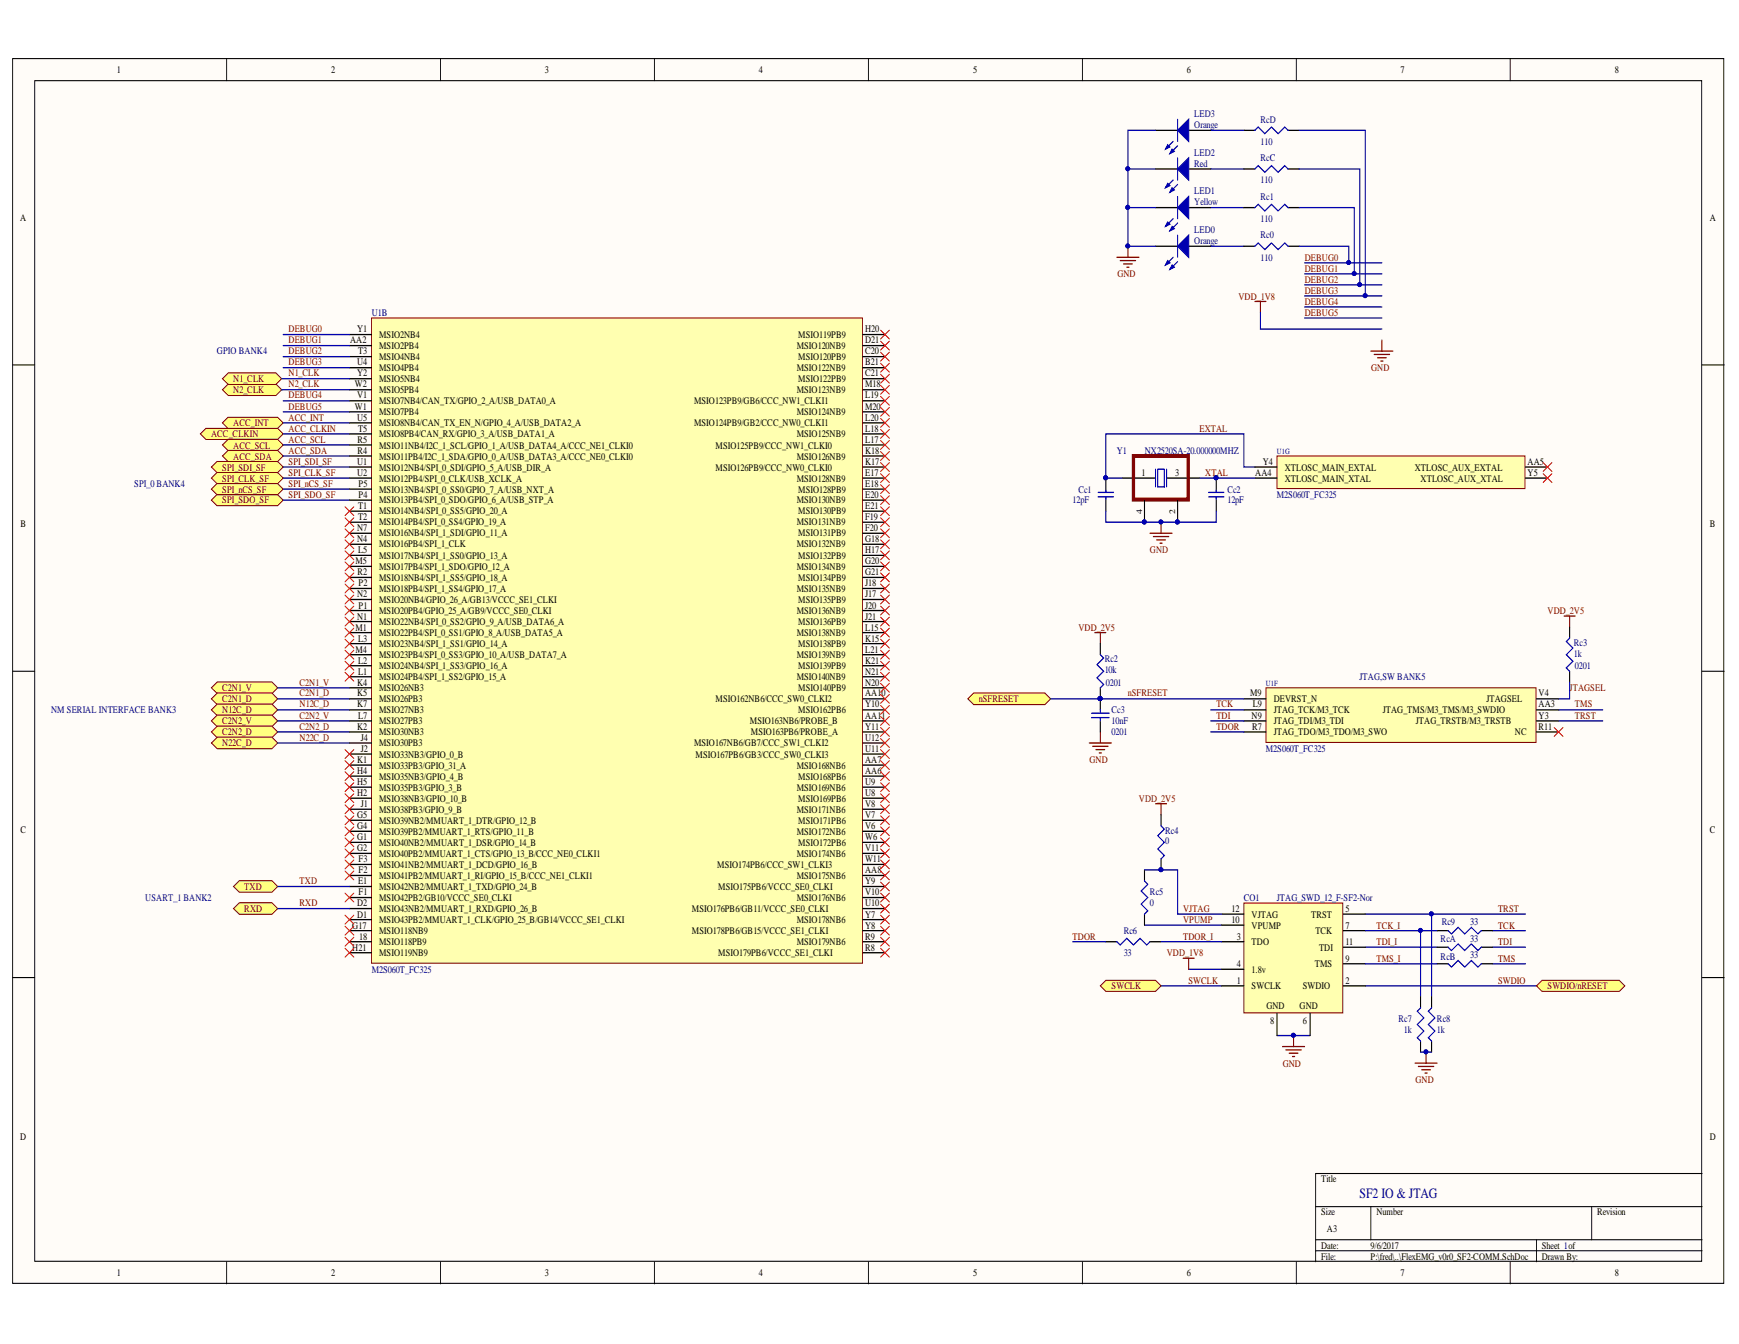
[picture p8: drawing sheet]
<svg xmlns="http://www.w3.org/2000/svg" width="279mm" height="216mm" viewBox="0 0 279 216" stroke-linecap="round" stroke-linejoin="round" font-family="sans-serif">
<defs><g id="words">
<text font-size="2.3" fill="#000080" x="218.4" y="192.5">SF2 IO &amp; JTAG</text>
<g font-size="1.6">
<text x="18.8" y="11.8">1</text>
<text x="53.2" y="11.8">2</text>
<text x="87.6" y="11.8">3</text>
<text x="121.9" y="11.8">4</text>
<text x="156.3" y="11.8">5</text>
<text x="190.7" y="11.8">6</text>
<text x="225" y="11.8">7</text>
<text x="259.5" y="11.8">8</text>
<text x="3.2" y="35.4">A</text>
<text x="274.7" y="35.4">A</text>
<text x="57.4" y="53.4">Y1</text>
<text x="139" y="53.4">H20</text>
<text x="56.3" y="55.1">AA2</text>
<text x="57.4" y="58.7">U4</text>
<text x="57.5" y="56.9">T3</text>
<text x="60.9" y="56.1">MSIO2PB4</text>
<text x="60.9" y="57.8">MSIO4NB4</text>
<text x="60.9" y="59.6">MSIO4PB4</text>
<text x="60.9" y="54.3">MSIO2NB4</text>
<text x="128" y="56.1">MSIO120NB9</text>
<text x="128" y="59.6">MSIO122NB9</text>
<text x="128.3" y="54.3">MSIO119PB9</text>
<text x="128.3" y="57.8">MSIO120PB9</text>
<text x="139" y="55.1">D21</text>
<text x="139" y="56.9">C20</text>
<text x="139" y="58.7">B21</text>
<text x="57" y="62.2">W2</text>
<text x="57" y="65.8">W1</text>
<text x="57.4" y="60.5">Y2</text>
<text x="57.4" y="64">V1</text>
<text x="60.9" y="61.4">MSIO5NB4</text>
<text x="60.9" y="63.2">MSIO5PB4</text>
<text x="60.9" y="64.9">MSIO7NB4/CAN_TX/GPIO_2_A/USB_DATA0_A</text>
<text x="111.5" y="64.9">MSIO123PB9/GB6/CCC_NW1_CLKI1</text>
<text x="128" y="63.2">MSIO123NB9</text>
<text x="128.3" y="61.4">MSIO122PB9</text>
<text x="139" y="60.5">C21</text>
<text x="139" y="62.2">M18</text>
<text x="139" y="64">L19</text>
<text x="139" y="65.8">M20</text>
<text x="57.4" y="67.6">U5</text>
<text x="57.4" y="71.1">R5</text>
<text x="57.5" y="69.3">T5</text>
<text x="60.9" y="66.7">MSIO7PB4</text>
<text x="60.9" y="68.5">MSIO8NB4/CAN_TX_EN_N/GPIO_4_A/USB_DATA2_A</text>
<text x="60.9" y="70.3">MSIO8PB4/CAN_RX/GPIO_3_A/USB_DATA1_A</text>
<text x="111.5" y="68.5">MSIO124PB9/GB2/CCC_NW0_CLKI1</text>
<text x="128" y="66.7">MSIO124NB9</text>
<text x="128" y="70.3">MSIO125NB9</text>
<text x="139" y="67.6">L20</text>
<text x="139" y="69.3">L18</text>
<text x="139" y="71.1">L17</text>
<text x="57.4" y="74.7">U1</text>
<text x="57.4" y="76.4">U2</text>
<text x="57.4" y="72.9">R4</text>
<text x="60.9" y="72">MSIO11NB4/I2C_1_SCL/GPIO_1_A/USB_DATA4_A/CCC_NE1_CLKI0</text>
<text x="60.9" y="73.8">MSIO11PB4/I2C_1_SDA/GPIO_0_A/USB_DATA3_A/CCC_NE0_CLKI0</text>
<text x="60.9" y="75.6">MSIO12NB4/SPI_0_SDI/GPIO_5_A/USB_DIR_A</text>
<text x="60.9" y="77.4">MSIO12PB4/SPI_0_CLK/USB_XCLK_A</text>
<text x="115" y="72">MSIO125PB9/CCC_NW1_CLKI0</text>
<text x="115" y="75.6">MSIO126PB9/CCC_NW0_CLKI0</text>
<text x="128" y="73.8">MSIO126NB9</text>
<text x="128" y="77.4">MSIO128NB9</text>
<text x="139" y="72.9">K18</text>
<text x="139" y="74.7">K17</text>
<text x="139" y="76.4">E17</text>
<text x="183.4" y="76.4">1</text>
<text x="188.8" y="76.4">3</text>
<text x="201.7" y="76.4">AA4</text>
<text x="202.9" y="74.7">Y4</text>
<text x="206.4" y="75.6">XTLOSC_MAIN_EXTAL</text>
<text x="206.4" y="77.4">XTLOSC_MAIN_XTAL</text>
<text x="227.3" y="75.6">XTLOSC_AUX_EXTAL</text>
<text x="228.3" y="77.4">XTLOSC_AUX_XTAL</text>
<text x="245.4" y="74.7">AA5</text>
<text x="245.4" y="76.4">Y5</text>
<text x="57.5" y="81.8">T1</text>
<text x="57.5" y="83.5">T2</text>
<text x="57.6" y="78.2">P5</text>
<text x="57.6" y="80">P4</text>
<text x="60.9" y="79.2">MSIO13NB4/SPI_0_SS0/GPIO_7_A/USB_NXT_A</text>
<text x="60.9" y="80.8">MSIO13PB4/SPI_0_SDO/GPIO_6_A/USB_STP_A</text>
<text x="60.9" y="82.6">MSIO14NB4/SPI_0_SS5/GPIO_20_A</text>
<text x="128" y="80.8">MSIO130NB9</text>
<text x="128.3" y="79.2">MSIO128PB9</text>
<text x="128.3" y="82.6">MSIO130PB9</text>
<text x="139" y="78.2">E18</text>
<text x="139" y="80">E20</text>
<text x="139" y="81.8">E21</text>
<text x="139" y="83.5">F19</text>
<text x="3.3" y="84.6">B</text>
<text x="57.4" y="85.3">N7</text>
<text x="57.4" y="87.1">N4</text>
<text x="57.5" y="88.9">L5</text>
<text x="60.9" y="84.4">MSIO14PB4/SPI_0_SS4/GPIO_19_A</text>
<text x="60.9" y="86.2">MSIO16NB4/SPI_1_SDI/GPIO_11_A</text>
<text x="60.9" y="87.9">MSIO16PB4/SPI_1_CLK</text>
<text x="60.9" y="89.7">MSIO17NB4/SPI_1_SS0/GPIO_13_A</text>
<text x="128" y="84.4">MSIO131NB9</text>
<text x="128" y="87.9">MSIO132NB9</text>
<text x="128.3" y="86.2">MSIO131PB9</text>
<text x="128.3" y="89.7">MSIO132PB9</text>
<text x="139" y="85.3">F20</text>
<text x="139" y="87.1">G18</text>
<text x="139" y="88.9">H17</text>
<text x="274.7" y="84.6">B</text>
<text x="57.1" y="90.7">M5</text>
<text x="57.4" y="96">N2</text>
<text x="57.4" y="92.4">R2</text>
<text x="57.6" y="94.2">P2</text>
<text x="60.9" y="91.5">MSIO17PB4/SPI_1_SDO/GPIO_12_A</text>
<text x="60.9" y="93.3">MSIO18NB4/SPI_1_SS5/GPIO_18_A</text>
<text x="60.9" y="95">MSIO18PB4/SPI_1_SS4/GPIO_17_A</text>
<text x="128" y="91.5">MSIO134NB9</text>
<text x="128" y="95">MSIO135NB9</text>
<text x="128.3" y="93.3">MSIO134PB9</text>
<text x="139" y="90.7">G20</text>
<text x="139" y="92.4">G21</text>
<text x="139" y="94.2">J18</text>
<text x="139" y="96">J17</text>
<text x="57.1" y="101.3">M1</text>
<text x="57.4" y="99.5">N1</text>
<text x="57.6" y="97.8">P1</text>
<text x="60.9" y="96.8">MSIO20NB4/GPIO_26_A/GB13/VCCC_SE1_CLKI</text>
<text x="60.9" y="98.6">MSIO20PB4/GPIO_25_A/GB9/VCCC_SE0_CLKI</text>
<text x="60.9" y="100.4">MSIO22NB4/SPI_0_SS2/GPIO_9_A/USB_DATA6_A</text>
<text x="128" y="98.6">MSIO136NB9</text>
<text x="128.3" y="96.8">MSIO135PB9</text>
<text x="128.3" y="100.4">MSIO136PB9</text>
<text x="139" y="97.8">J20</text>
<text x="139" y="99.5">J21</text>
<text x="139" y="101.3">L15</text>
<text x="57.1" y="104.9">M4</text>
<text x="57.5" y="103.1">L3</text>
<text x="57.5" y="106.6">L2</text>
<text x="60.9" y="102.2">MSIO22PB4/SPI_0_SS1/GPIO_8_A/USB_DATA5_A</text>
<text x="60.9" y="103.9">MSIO23NB4/SPI_1_SS1/GPIO_14_A</text>
<text x="60.9" y="105.7">MSIO23PB4/SPI_0_SS3/GPIO_10_A/USB_DATA7_A</text>
<text x="60.9" y="107.5">MSIO24NB4/SPI_1_SS3/GPIO_16_A</text>
<text x="128" y="102.2">MSIO138NB9</text>
<text x="128" y="105.7">MSIO139NB9</text>
<text x="128.3" y="103.9">MSIO138PB9</text>
<text x="128.3" y="107.5">MSIO139PB9</text>
<text x="139" y="103.1">K15</text>
<text x="139" y="104.9">L21</text>
<text x="139" y="106.6">K21</text>
<text x="57.4" y="110.2">K4</text>
<text x="57.4" y="111.9">K5</text>
<text x="57.4" y="113.7">K7</text>
<text x="57.5" y="108.4">L1</text>
<text x="60.9" y="109.3">MSIO24PB4/SPI_1_SS2/GPIO_15_A</text>
<text x="60.9" y="111">MSIO26NB3</text>
<text x="60.9" y="112.8">MSIO26PB3</text>
<text x="115" y="112.8">MSIO162NB6/CCC_SW0_CLKI2</text>
<text x="128" y="109.3">MSIO140NB9</text>
<text x="128.3" y="111">MSIO140PB9</text>
<text x="139" y="108.4">N21</text>
<text x="139" y="110.2">N20</text>
<text x="139" y="111.9">AA10</text>
<text x="139" y="113.7">Y10</text>
<text x="200.8" y="111.9">M9</text>
<text x="201.3" y="113.7">L9</text>
<text x="204.6" y="112.8">DEVRST_N</text>
<text x="238.8" y="112.8">JTAGSEL</text>
<text x="247.2" y="113.7">AA3</text>
<text x="247.2" y="111.9">V4</text>
<text x="57.4" y="117.2">K2</text>
<text x="57.5" y="115.4">L7</text>
<text x="58" y="119">J4</text>
<text x="60.9" y="114.6">MSIO27NB3</text>
<text x="60.9" y="116.4">MSIO27PB3</text>
<text x="60.9" y="118.1">MSIO30NB3</text>
<text x="60.9" y="119.9">MSIO30PB3</text>
<text x="111.5" y="119.9">MSIO167NB6/GB7/CCC_SW1_CLKI2</text>
<text x="120.5" y="116.4">MSIO163NB6/PROBE_B</text>
<text x="120.6" y="118.1">MSIO163PB6/PROBE_A</text>
<text x="128.3" y="114.6">MSIO162PB6</text>
<text x="139" y="115.4">AA11</text>
<text x="139" y="117.2">Y11</text>
<text x="139" y="119">U12</text>
<text x="201.1" y="115.4">N9</text>
<text x="201.2" y="117.2">R7</text>
<text x="204.6" y="114.6">JTAG_TCK/M3_TCK</text>
<text x="204.6" y="116.4">JTAG_TDI/M3_TDI</text>
<text x="204.6" y="118.1">JTAG_TDO/M3_TDO/M3_SWO</text>
<text x="222.2" y="114.6">JTAG_TMS/M3_TMS/M3_SWDIO</text>
<text x="227.5" y="116.4">JTAG_TRSTB/M3_TRSTB</text>
<text x="243.4" y="118.1">NC</text>
<text x="247.2" y="115.4">Y3</text>
<text x="247.2" y="117.2">R11</text>
<text x="57.4" y="122.5">K1</text>
<text x="57.4" y="124.3">H4</text>
<text x="58" y="120.8">J2</text>
<text x="60.9" y="121.7">MSIO33NB3/GPIO_0_B</text>
<text x="60.9" y="123.5">MSIO33PB3/GPIO_31_A</text>
<text x="60.9" y="125.2">MSIO35NB3/GPIO_4_B</text>
<text x="111.8" y="121.7">MSIO167PB6/GB3/CCC_SW0_CLKI3</text>
<text x="128" y="123.5">MSIO168NB6</text>
<text x="128.3" y="125.2">MSIO168PB6</text>
<text x="139" y="120.8">U11</text>
<text x="139" y="122.5">AA7</text>
<text x="139" y="124.3">AA6</text>
<text x="57.4" y="126.1">H5</text>
<text x="57.4" y="127.9">H2</text>
<text x="57.4" y="131.4">G5</text>
<text x="58" y="129.6">J1</text>
<text x="60.9" y="127">MSIO35PB3/GPIO_3_B</text>
<text x="60.9" y="128.8">MSIO38NB3/GPIO_10_B</text>
<text x="60.9" y="130.6">MSIO38PB3/GPIO_9_B</text>
<text x="128" y="127">MSIO169NB6</text>
<text x="128" y="130.6">MSIO171NB6</text>
<text x="128.3" y="128.8">MSIO169PB6</text>
<text x="139" y="126.1">U9</text>
<text x="139" y="127.9">U8</text>
<text x="139" y="129.6">V8</text>
<text x="139" y="131.4">V7</text>
<text x="3.3" y="133.9">C</text>
<text x="57.4" y="133.2">G4</text>
<text x="57.4" y="135">G1</text>
<text x="57.4" y="136.7">G2</text>
<text x="60.9" y="132.3">MSIO39NB2/MMUART_1_DTR/GPIO_12_B</text>
<text x="60.9" y="134.1">MSIO39PB2/MMUART_1_RTS/GPIO_11_B</text>
<text x="60.9" y="135.9">MSIO40NB2/MMUART_1_DSR/GPIO_14_B</text>
<text x="60.9" y="137.7">MSIO40PB2/MMUART_1_CTS/GPIO_13_B/CCC_NE0_CLKI1</text>
<text x="128" y="134.1">MSIO172NB6</text>
<text x="128" y="137.7">MSIO174NB6</text>
<text x="128.3" y="132.3">MSIO171PB6</text>
<text x="128.3" y="135.9">MSIO172PB6</text>
<text x="139" y="133.2">V6</text>
<text x="139" y="135">W6</text>
<text x="139" y="136.7">V11</text>
<text x="274.7" y="133.9">C</text>
<text x="57.5" y="142.1">E1</text>
<text x="57.6" y="138.5">F3</text>
<text x="57.6" y="140.3">F2</text>
<text x="57.6" y="143.8">F1</text>
<text x="60.9" y="139.4">MSIO41NB2/MMUART_1_DCD/GPIO_16_B</text>
<text x="60.9" y="141.1">MSIO41PB2/MMUART_1_RI/GPIO_15_B/CCC_NE1_CLKI1</text>
<text x="60.9" y="142.9">MSIO42NB2/MMUART_1_TXD/GPIO_24_B</text>
<text x="115.2" y="139.4">MSIO174PB6/CCC_SW1_CLKI3</text>
<text x="115.4" y="142.9">MSIO175PB6/VCCC_SE0_CLKI</text>
<text x="128" y="141.1">MSIO175NB6</text>
<text x="139" y="138.5">W11</text>
<text x="139" y="140.3">AA8</text>
<text x="139" y="142.1">Y9</text>
<text x="139" y="143.8">V10</text>
<text x="56.6" y="149.2">G17</text>
<text x="57.4" y="145.6">D2</text>
<text x="57.4" y="147.4">D1</text>
<text x="60.9" y="144.7">MSIO42PB2/GB10/VCCC_SE0_CLKI</text>
<text x="60.9" y="146.5">MSIO43NB2/MMUART_1_RXD/GPIO_26_B</text>
<text x="60.9" y="148.2">MSIO43PB2/MMUART_1_CLK/GPIO_25_B/GB14/VCCC_SE1_CLKI</text>
<text x="111.2" y="146.5">MSIO176PB6/GB11/VCCC_SE0_CLKI</text>
<text x="128" y="144.7">MSIO176NB6</text>
<text x="128" y="148.2">MSIO178NB6</text>
<text x="139" y="145.6">U10</text>
<text x="139" y="147.4">Y7</text>
<text x="139" y="149.2">Y8</text>
<text x="197.9" y="146.5">12</text>
<text x="197.9" y="148.2">10</text>
<text x="201.1" y="147.4">VJTAG</text>
<text x="201.1" y="149.2">VPUMP</text>
<text x="210.7" y="147.4">TRST</text>
<text x="216.2" y="149.2">7</text>
<text x="216.2" y="146.5">5</text>
<text x="56.6" y="152.7">H21</text>
<text x="57.7" y="150.9">18</text>
<text x="60.9" y="150">MSIO118NB9</text>
<text x="60.9" y="151.8">MSIO118PB9</text>
<text x="60.9" y="153.6">MSIO119NB9</text>
<text x="111.2" y="150">MSIO178PB6/GB15/VCCC_SE1_CLKI</text>
<text x="115.4" y="153.6">MSIO179PB6/VCCC_SE1_CLKI</text>
<text x="128" y="151.8">MSIO179NB6</text>
<text x="139" y="150.9">R9</text>
<text x="139" y="152.7">R8</text>
<text x="198.7" y="150.9">3</text>
<text x="198.7" y="155.3">4</text>
<text x="201.1" y="151.8">TDO</text>
<text x="211.2" y="155.3">TMS</text>
<text x="211.3" y="150">TCK</text>
<text x="211.9" y="152.7">TDI</text>
<text x="216.2" y="154.5">9</text>
<text x="216.2" y="151.8">11</text>
<text x="198.7" y="158">1</text>
<text x="201.1" y="156.3">1.8v</text>
<text x="201.1" y="158.9">SWCLK</text>
<text x="209.3" y="158.9">SWDIO</text>
<text x="216.2" y="158">2</text>
<text x="203.5" y="162.1">GND</text>
<text x="204.1" y="164.6">8</text>
<text x="208.8" y="162.1">GND</text>
<text x="209.3" y="164.6">6</text>
<text x="3.2" y="183.1">D</text>
<text x="274.7" y="183.1">D</text>
<text x="212.3" y="189.9">Title</text>
<text x="212.3" y="195.3">Size</text>
<text x="213.2" y="198">A3</text>
<text x="221.1" y="195.3">Number</text>
<text x="256.6" y="195.3">Revision</text>
<text x="212.3" y="200.6">Date:</text>
<text x="212.3" y="202.4">File:</text>
<text x="220.2" y="200.6">9/6/2017</text>
<text x="220.2" y="202.4">P:\fred\..\FlexEMG_v0r0_SF2-COMM.SchDoc</text>
<text x="247.7" y="200.6">Sheet 1of</text>
<text x="247.7" y="202.4">Drawn By:</text>
<text x="18.8" y="205">1</text>
<text x="53.2" y="205">2</text>
<text x="87.6" y="205">3</text>
<text x="121.9" y="205">4</text>
<text x="156.3" y="205">5</text>
<text x="190.7" y="205">6</text>
<text x="225" y="205">7</text>
<text x="259.5" y="205">8</text>
</g>
<g font-size="1.6" fill="#000080">
<text x="191.9" y="20.5">Orange</text>
<text x="191.9" y="18.9">LED3</text>
<text x="202.5" y="23.3">110</text>
<text x="202.5" y="19.7">RcD</text>
<text x="191.9" y="26.8">Red</text>
<text x="191.9" y="25">LED2</text>
<text x="202.5" y="29.4">110</text>
<text x="202.5" y="25.9">RcC</text>
<text x="191.9" y="33">Yellow</text>
<text x="191.9" y="31.2">LED1</text>
<text x="202.5" y="35.7">110</text>
<text x="202.5" y="32.1">Rc1</text>
<text x="191.9" y="39.2">Orange</text>
<text x="191.9" y="37.5">LED0</text>
<text x="202.5" y="41.9">110</text>
<text x="202.5" y="38.3">Rc0</text>
<text x="59.7" y="50.7">U1B</text>
<text x="34.9" y="56.9">GPIO BANK4</text>
<text x="179.4" y="72.9">Y1</text>
<text x="183.9" y="72.9">NX2520SA-20.000000MHZ</text>
<text x="21.6" y="78.2">SPI_0 BANK4</text>
<text x="172.3" y="80.8">12pF</text>
<text x="173.3" y="79.2">Cc1</text>
<text x="197.2" y="80.8">12pF</text>
<text x="197.2" y="79.2">Cc2</text>
<text x="205.2" y="80">M2S060T_FC325</text>
<text x="177.5" y="106.4">Rc2</text>
<text x="252.9" y="105.5">1k</text>
<text x="252.9" y="103.8">Rc3</text>
<text x="253" y="107.5">0201</text>
<text x="177.5" y="108.2">10k</text>
<text x="177.7" y="110.2">0201</text>
<text x="218.4" y="109.3">JTAG,SW BANK5</text>
<text x="8.2" y="114.6">NM SERIAL INTERFACE BANK3</text>
<text x="178.6" y="116.4">10nF</text>
<text x="178.6" y="114.6">Cc3</text>
<text x="178.6" y="118.1">0201</text>
<text x="203.4" y="120.8">M2S060T_FC325</text>
<text x="187.2" y="135.6">0</text>
<text x="187.2" y="133.9">Rc4</text>
<text x="184.8" y="143.8">Rc5</text>
<text x="23.3" y="144.7">USART_1 BANK2</text>
<text x="184.8" y="145.6">0</text>
<text x="199.8" y="144.7">CO1</text>
<text x="205.2" y="144.7">JTAG_SWD_12_F-SF2-Nor</text>
<text x="231.6" y="148.7">Rc9</text>
<text x="236.2" y="148.7">33</text>
<text x="180.5" y="153.6">33</text>
<text x="180.5" y="150">Rc6</text>
<text x="231.5" y="154.2">RcB</text>
<text x="231.5" y="151.3">RcA</text>
<text x="236.2" y="153.9">33</text>
<text x="236.2" y="151.3">33</text>
<text x="59.7" y="156.3">M2S060T_FC325</text>
<text x="224.7" y="164.2">Rc7</text>
<text x="225.5" y="166">1k</text>
<text x="230.9" y="166">1k</text>
<text x="230.9" y="164.2">Rc8</text>
</g>
<g font-size="1.6" fill="#800000">
<text x="209.6" y="41.9">DEBUG0</text>
<text x="179.5" y="44.6">GND</text>
<text x="209.6" y="43.6">DEBUG1</text>
<text x="209.6" y="45.4">DEBUG2</text>
<text x="209.6" y="47.2">DEBUG3</text>
<text x="46.4" y="53.4">DEBUG0</text>
<text x="199" y="48.1">VDD_1V8</text>
<text x="209.6" y="49">DEBUG4</text>
<text x="209.6" y="50.7">DEBUG5</text>
<text x="46.4" y="55.1">DEBUG1</text>
<text x="46.4" y="56.9">DEBUG2</text>
<text x="46.4" y="58.7">DEBUG3</text>
<text x="220.3" y="59.6">GND</text>
<text x="37.5" y="63.2">N2_CLK</text>
<text x="37.5" y="61.4">N1_CLK</text>
<text x="46.4" y="60.5">N1_CLK</text>
<text x="46.4" y="62.2">N2_CLK</text>
<text x="46.4" y="64">DEBUG4</text>
<text x="46.4" y="65.8">DEBUG5</text>
<text x="33.9" y="70.3">ACC_CLKIN</text>
<text x="37.5" y="68.5">ACC_INT</text>
<text x="46.4" y="67.6">ACC_INT</text>
<text x="46.4" y="69.3">ACC_CLKIN</text>
<text x="46.4" y="71.1">ACC_SCL</text>
<text x="192.7" y="69.3">EXTAL</text>
<text x="35.7" y="75.6">SPI_SDI_SF</text>
<text x="35.7" y="77.4">SPI_CLK_SF</text>
<text x="37.5" y="72">ACC_SCL</text>
<text x="37.5" y="73.8">ACC_SDA</text>
<text x="46.4" y="74.7">SPI_SDI_SF</text>
<text x="46.4" y="76.4">SPI_CLK_SF</text>
<text x="46.4" y="72.9">ACC_SDA</text>
<text x="193.6" y="76.4">XTAL</text>
<text x="35.7" y="80.8">SPI_SDO_SF</text>
<text x="35.7" y="79.2">SPI_nCS_SF</text>
<text x="46.4" y="80">SPI_SDO_SF</text>
<text x="46.4" y="78.2">SPI_nCS_SF</text>
<text x="184.8" y="88.9">GND</text>
<text x="173.3" y="101.3">VDD_2V5</text>
<text x="248.6" y="98.6">VDD_2V5</text>
<text x="35.7" y="111">C2N1_V</text>
<text x="35.7" y="112.8">C2N1_D</text>
<text x="48.1" y="113.7">N12C_D</text>
<text x="48.1" y="111.9">C2N1_D</text>
<text x="48.1" y="110.2">C2N1_V</text>
<text x="157.3" y="112.8">nSFRESET</text>
<text x="181.2" y="111.9">nSFRESET</text>
<text x="195.4" y="113.7">TCK</text>
<text x="252.2" y="111">JTAGSEL</text>
<text x="253" y="113.7">TMS</text>
<text x="35.7" y="114.6">N12C_D</text>
<text x="35.7" y="116.4">C2N2_V</text>
<text x="35.7" y="118.1">C2N2_D</text>
<text x="35.7" y="119.9">N22C_D</text>
<text x="48.1" y="119">N22C_D</text>
<text x="48.1" y="117.2">C2N2_D</text>
<text x="48.1" y="115.4">C2N2_V</text>
<text x="195.4" y="115.4">TDI</text>
<text x="195.4" y="117.2">TDOR</text>
<text x="253" y="115.4">TRST</text>
<text x="175" y="122.5">GND</text>
<text x="183" y="128.8">VDD_2V5</text>
<text x="39.3" y="142.9">TXD</text>
<text x="48.1" y="142.1">TXD</text>
<text x="39.3" y="146.5">RXD</text>
<text x="48.1" y="145.6">RXD</text>
<text x="190.1" y="146.5">VJTAG</text>
<text x="190.1" y="148.2">VPUMP</text>
<text x="221.1" y="149.2">TCK_I</text>
<text x="240.7" y="146.5">TRST</text>
<text x="240.7" y="149.2">TCK</text>
<text x="172.3" y="150.9">TDOR</text>
<text x="187.5" y="153.6">VDD_1V8</text>
<text x="190.1" y="150.9">TDOR_I</text>
<text x="221.1" y="151.8">TDI_I</text>
<text x="221.1" y="154.5">TMS_I</text>
<text x="240.7" y="154.5">TMS</text>
<text x="240.7" y="151.8">TDI</text>
<text x="178.6" y="158.9">SWCLK</text>
<text x="190.9" y="158">SWCLK</text>
<text x="240.7" y="158">SWDIO</text>
<text x="248.6" y="158.9">SWDIO/nRESET</text>
<text x="206.1" y="171.3">GND</text>
<text x="227.4" y="173.9">GND</text>
</g>
<g font-size="1.3" fill="#000080">
<text x="205.2" y="73">U1G</text>
<text x="203.4" y="110.2">U1F</text>
</g>
<g font-size="1.3">
<text x="183.5" y="82.5" transform="rotate(-90 183.5 82.5)">4</text>
<text x="188.8" y="82.5" transform="rotate(-90 188.8 82.5)">2</text>
</g>
</g></defs>
<g fill="#fffcf8" stroke="#000" stroke-width=".16">
<path d="M2 9.4h275v196.8h-275z"/>
<path d="M5.6 13h267.8v189.6h-267.8z"/>
</g>
<g fill="none" stroke="#000" stroke-width=".16">
<path d="M36.4 9.4v3.6M70.8 9.4v3.6M105.1 9.4v3.6M139.5 9.4v3.6M173.9 9.4v3.6M208.3 9.4v3.6M242.6 9.4v3.6M2 58.6h3.6M273.5 58.6h3.5M2 107.8h3.6M273.5 107.8h3.5M2 157h3.6"/>
<path d="M273.5 157h3.5M211.4 193.8h62.1M211.4 199.2h62.1M220.3 193.8v5.4M246.9 199.2v3.5M255.7 193.8v5.4M273.5 188.5h-62.1v14.2M36.4 202.7v3.5M70.8 202.7v3.5M105.1 202.7v3.5M139.5 202.7v3.5M173.9 202.7v3.5"/>
<path d="M208.3 202.7v3.5M211.4 200.9h62.1M242.6 202.7v3.5"/>
</g>
<path d="M175 119.4h3.6M175.5 119.9h2.5M176.8 117.6v1.8M176.1 120.4h1.4M176.6 121h.4" fill="none" stroke="#800000" stroke-width=".19"/>
<path d="M155.5 112.3l.9-1h11.5l.9 1-.9 .9h-11.5z" fill-rule="evenodd" fill="#ffff80" stroke="#800000" stroke-width=".16"/>
<path d="M177.7 76.8v2.3M177.7 79.8v2.3M180.3 76.8h5.4M187.4 76.8h5.4M183.9 80.3v3.6M189.2 80.3v3.6M176.8 103.4v1.8M176.8 110.5v3.5M176.8 115.8v1.8" fill="none" stroke="#000" stroke-width=".19"/>
<path d="M176.4 79.1h2.5M176.4 79.8h2.5M177.7 78.7v.4M177.7 79.8v.4M185.7 75.4v2.8M186 75.4h1.1v2.8h-1.1zM187.4 75.4v2.8M175.4 114.6h2.8M175.4 115.3h2.8M176.8 105.2l.5 .5-1 1.1 1 1-1 1.1 1 1.1-.5 .5M176.8 114v.6M176.8 115.3v.5" fill="none" stroke="#00f" stroke-width=".19"/>
<path d="M182.1 73.3h8.8v7h-8.8z" fill="none" stroke="#800000" stroke-width=".58"/>
<g fill="#000080" stroke="#000080" stroke-width=".16">
<circle cx="183.8" cy="83.8" r=".31"/>
<circle cx="189.2" cy="83.8" r=".31"/>
<circle cx="186.5" cy="83.8" r=".31"/>
<circle cx="176.8" cy="112.2" r=".31"/>
<circle cx="177.6" cy="76.8" r=".31"/>
</g>
<path d="M184.8 85.7h3.5M185.3 86.2h2.5M185.8 86.7h1.5M186.4 87.3h.3M186.5 83.9v1.8M175.9 101.6h1.8M176.8 101.6v1.8" fill="none" stroke="#800000" stroke-width=".19"/>
<path d="M201.6 75h-1.8v-5.3h-22.1v7.1h2.6" fill="none" stroke="#000080" stroke-width=".19"/>
<path d="M205.2 73.3h39.8v5.2h-39.8z" fill="#ffffb0" stroke="#800000" stroke-width=".16"/>
<path d="M201.6 75h3.6M201.6 76.8h3.6M245.1 75h3.5M245.1 76.8h3.5" fill="none" stroke="#000" stroke-width=".19"/>
<path d="M203.4 110.5h43.4v8.8h-43.4z" fill="#ffffb0" stroke="#800000" stroke-width=".16"/>
<path d="M199.8 114h3.6M199.8 115.8h3.6M199.8 117.6h3.6M199.8 112.3h3.6M246.9 114h3.5M246.9 115.8h3.5M246.9 117.6h3.5M246.9 112.3h3.5" fill="none" stroke="#000" stroke-width=".19"/>
<path d="M59.7 51.1h78.9v103.6h-78.9z" fill="#ffffb0" stroke="#800000" stroke-width=".16"/>
<g fill="none" stroke="#000" stroke-width=".19">
<path d="M56.1 55.5h3.6M56.1 57.3h3.6M56.1 59.1h3.6M56.1 53.7h3.6M138.6 55.5h3.6M138.6 57.3h3.6M138.6 59.1h3.6M138.6 53.7h3.6M56.1 60.8h3.6M56.1 62.6h3.6M56.1 64.4h3.6M56.1 66.2h3.6"/>
<path d="M56.1 67.9h3.6M56.1 69.7h3.6M56.1 71.5h3.6M56.1 73.3h3.6M56.1 75h3.6M56.1 76.8h3.6M56.1 78.6h3.6M138.6 60.8h3.6M138.6 62.6h3.6M138.6 64.4h3.6M138.6 66.2h3.6M138.6 67.9h3.6"/>
<path d="M138.6 69.7h3.6M138.6 71.5h3.6M138.6 73.3h3.6M138.6 75h3.6M138.6 76.8h3.6M138.6 78.6h3.6M56.1 80.3h3.6M56.1 82.1h3.6M56.1 83.9h3.6M56.1 85.7h3.6M56.1 87.4h3.6M56.1 89.2h3.6"/>
<path d="M56.1 91h3.6M56.1 92.8h3.6M56.1 94.5h3.6M56.1 96.3h3.6M56.1 98.1h3.6M56.1 99.8h3.6M138.6 80.3h3.6M138.6 82.1h3.6M138.6 83.9h3.6M138.6 85.7h3.6M138.6 87.4h3.6M138.6 89.2h3.6"/>
<path d="M138.6 91h3.6M138.6 92.8h3.6M138.6 94.5h3.6M138.6 96.3h3.6M138.6 98.1h3.6M138.6 99.8h3.6M56.1 101.6h3.6M56.1 103.4h3.6M56.1 105.2h3.6M56.1 106.9h3.6M56.1 108.7h3.6M56.1 110.5h3.6"/>
<path d="M56.1 112.3h3.6M56.1 114h3.6M56.1 115.8h3.6M56.1 117.6h3.6M56.1 119.4h3.6M138.6 101.6h3.6M138.6 103.4h3.6M138.6 105.2h3.6M138.6 106.9h3.6M138.6 108.7h3.6M138.6 110.5h3.6M138.6 112.3h3.6"/>
<path d="M138.6 114h3.6M138.6 115.8h3.6M138.6 117.6h3.6M138.6 119.4h3.6M56.1 121.1h3.6M56.1 122.9h3.6M56.1 124.7h3.6M56.1 126.4h3.6M56.1 128.2h3.6M56.1 130h3.6M56.1 131.8h3.6M56.1 133.5h3.6"/>
<path d="M56.1 135.3h3.6M56.1 137.1h3.6M56.1 138.9h3.6M138.6 121.1h3.6M138.6 122.9h3.6M138.6 124.7h3.6M138.6 126.4h3.6M138.6 128.2h3.6M138.6 130h3.6M138.6 131.8h3.6M138.6 133.5h3.6M138.6 135.3h3.6"/>
<path d="M138.6 137.1h3.6M138.6 138.9h3.6M56.1 140.6h3.6M56.1 142.4h3.6M56.1 144.2h3.6M56.1 146h3.6M56.1 147.7h3.6M56.1 149.5h3.6M56.1 151.3h3.6M56.1 153h3.6M138.6 140.6h3.6M138.6 142.4h3.6"/>
<path d="M138.6 144.2h3.6M138.6 146h3.6M138.6 147.7h3.6M138.6 149.5h3.6M138.6 151.3h3.6M138.6 153h3.6"/>
</g>
<path d="M176.8 112.3h23" fill="none" stroke="#000080" stroke-width=".19"/>
<circle cx="176.8" cy="112.2" r=".31" fill="#000080" stroke="#000080" stroke-width=".16"/>
<g fill="#ffff80" stroke="#800000" stroke-width=".16">
<path d="M34 80.3l.9-.8h9.7l.9 .8-.9 .9h-9.7z" fill-rule="evenodd"/>
<path d="M34 75l.9-.9h9.7l.9 .9-.9 .9h-9.7z" fill-rule="evenodd"/>
<path d="M34 76.8l.9-.9h9.7l.9 .9-.9 .9h-9.7z" fill-rule="evenodd"/>
<path d="M34 78.6l.9-.9h9.7l.9 .9-.9 .9h-9.7z" fill-rule="evenodd"/>
</g>
<path d="M45.5 75h10.6M45.5 76.8h10.6M45.5 78.6h10.6M45.5 80.3h10.6" fill="none" stroke="#000080" stroke-width=".19"/>
<g fill="#ffff80" stroke="#800000" stroke-width=".16">
<path d="M37.5 142.4l1-.9h5.2l.9 .9-.9 .9h-5.2z" fill-rule="evenodd"/>
<path d="M37.5 146l1-1h5.2l.9 1-.9 .9h-5.2z" fill-rule="evenodd"/>
</g>
<path d="M251.3 99h1.8M252.2 99v1.7" fill="none" stroke="#800000" stroke-width=".19"/>
<path d="M252.2 100.7v1.8M252.2 107.8v1.8" fill="none" stroke="#000" stroke-width=".19"/>
<path d="M252.2 102.5l-.5 .5 1 1.1-1 1.1 1 1-1 1.1 .5 .5" fill="none" stroke="#00f" stroke-width=".19"/>
<path d="M45.5 57.3h10.6M45.5 53.7h10.6M45.5 55.5h10.6M45.5 59.1h10.6M44.6 142.4h11.5M44.6 146h11.5" fill="none" stroke="#000080" stroke-width=".19"/>
<g fill="#ffff80" stroke="#800000" stroke-width=".16">
<path d="M34 110.5l.9-1h8.8l.9 1-.9 .9h-8.8z" fill-rule="evenodd"/>
<path d="M34 112.3l.9-1h8.8l.9 1-.9 .9h-8.8z" fill-rule="evenodd"/>
<path d="M34 114l.9-.9h8.8l.9 .9-.9 1h-8.8z" fill-rule="evenodd"/>
<path d="M34 115.8l.9-.9h8.8l.9 .9-.9 .9h-8.8z" fill-rule="evenodd"/>
<path d="M34 117.6l.9-1h8.8l.9 1-.9 .9h-8.8z" fill-rule="evenodd"/>
<path d="M34 119.4l.9-1h8.8l.9 1-.9 .9h-8.8z" fill-rule="evenodd"/>
</g>
<g fill="none" stroke="#800000" stroke-width=".19">
<path d="M185.7 129.1h1.7M186.5 129.1v1.8M190.1 153.9h1.8M191 153.9v1.8M206.1 168.1h3.5M206.6 168.7h2.5M207.1 169.2h1.4M207.7 169.7h.3M207.8 166.3v1.8M227.3 170.8h3.6M227.9 171.3h2.5M228.4 171.8h1.4"/>
<path d="M228.9 172.4h.4M229.1 169v1.8"/>
</g>
<g fill="#000080" stroke="#000080" stroke-width=".16">
<circle cx="207.8" cy="166.3" r=".31"/>
<circle cx="230" cy="146.8" r=".31"/>
<circle cx="229.1" cy="169" r=".31"/>
<circle cx="228.2" cy="149.5" r=".31"/>
<circle cx="186.5" cy="139.7" r=".31"/>
</g>
<path d="M183.9 148.6h12.4M186.5 158.4h9.8M191 155.7h5.3M219.4 146.8h25.7M219.4 152.2h11.5M219.4 158.4h27.5M228.2 149.5v10.6M230 146.8v13.3M239.8 152.2h5.3M239.8 149.5h5.3M239.8 154.8h5.3M205.2 166.3h5.3" fill="none" stroke="#000080" stroke-width=".19"/>
<path d="M186.5 130.9v1.8M186.5 138v1.7M177.7 151.3h1.7M184.8 151.3h1.7M228.2 160.1v1.8M228.2 167.2v1.8" fill="none" stroke="#000" stroke-width=".19"/>
<path d="M186.5 132.7l.6 .5-1.1 1.1 1.1 1-1.1 1.1 1.1 1-.6 .6M179.4 151.3l.6 .5 1-1.1 1.1 1.1 1.1-1.1 1 1.1 .6-.5M228.2 161.9l-.5 .5 1.1 1.1-1.1 1.1 1.1 1-1.1 1.1 .5 .5" fill="none" stroke="#00f" stroke-width=".19"/>
<path d="M199.8 145.1h15.9v17.6h-15.9z" fill="#ffffb0" stroke="#800000" stroke-width=".16"/>
<path d="M196.3 146.8h3.5M196.3 148.6h3.5M196.3 151.3h3.5M196.3 155.7h3.5M196.3 158.4h3.5M215.8 149.5h3.6M215.8 154.8h3.6M215.8 152.2h3.6M215.8 146.8h3.6M215.8 158.4h3.6M205.2 162.8v3.5M210.5 162.8v3.5" fill="none" stroke="#000" stroke-width=".19"/>
<g fill="#ffff80" stroke="#800000" stroke-width=".16">
<path d="M246.9 158.4l.9-.9h12.4l.9 .9-.9 .9h-12.4z" fill-rule="evenodd"/>
<path d="M176.8 158.4l.9-.9h8l.8 .9-.8 .9h-8z" fill-rule="evenodd"/>
</g>
<path d="M194.5 39.6h5.3M194.5 33.4h5.3M194.5 114h5.3M194.5 115.8h5.3M194.5 117.6h5.3M250.4 114h7.1M250.4 115.8h7.1" fill="none" stroke="#000080" stroke-width=".19"/>
<path d="M181.2 39.6v1.7M179.4 41.3h3.6M180 41.9h2.5M180.5 42.4h1.4M181 42.9h.4M220.3 56.4h3.5M220.8 56.9h2.5M221.3 57.5h1.4M221.8 58h.4M222 54.6v1.8" fill="none" stroke="#800000" stroke-width=".19"/>
<circle cx="181.2" cy="39.5" r=".31" fill="#000080" stroke="#000080" stroke-width=".16"/>
<path d="M185.7 39.6h3.5M191 39.6h3.5M199.8 33.4h1.8M206.9 33.4h1.8" fill="none" stroke="#000" stroke-width=".19"/>
<path d="M201.6 33.4l.6-.6 1 1.1 1.1-1.1 1 1.1 1.1-1.1 .5 .6" fill="none" stroke="#00f" stroke-width=".19"/>
<path d="M189.2 39.6l1.8-1.8v3.5z" fill="#00f"/>
<path d="M189.2 39.6l1.8-1.8v3.5zM188.5 41.3l-1.2 1.3M189.2 42l-1.2 1.3" fill="none" stroke="#00f" stroke-width=".19"/>
<path d="M187.6 41.9l.4 .3-.7 .4z" fill="#00f"/>
<path d="M187.6 41.9l.4 .3-.7 .4z" fill="none" stroke="#00f" stroke-width=".19"/>
<path d="M188.3 42.6l.4 .3-.7 .4z" fill="#00f"/>
<path d="M189.2 37.8v3.5M188.3 42.6l.4 .3-.7 .4z" fill="none" stroke="#00f" stroke-width=".19"/>
<path d="M185.7 33.4h3.5M191 33.4h3.5" fill="none" stroke="#000" stroke-width=".19"/>
<path d="M189.2 33.4l1.8-1.8v3.5z" fill="#00f"/>
<path d="M188.5 35.1l-1.2 1.3M189.2 33.4l1.8-1.8v3.5zM189.2 35.8l-1.2 1.3" fill="none" stroke="#00f" stroke-width=".19"/>
<path d="M187.6 35.7l.4 .3-.7 .4z" fill="#00f"/>
<path d="M187.6 35.7l.4 .3-.7 .4z" fill="none" stroke="#00f" stroke-width=".19"/>
<path d="M188.3 36.4l.4 .3-.7 .4z" fill="#00f"/>
<path d="M188.3 36.4l.4 .3-.7 .4zM189.2 31.6v3.5" fill="none" stroke="#00f" stroke-width=".19"/>
<g fill="none" stroke="#f00" stroke-width=".16">
<path d="M141.5 53l1.4 1.5M141.5 56.6l1.4 1.4M141.5 54.8l1.4 1.4M141.5 58.4l1.4 1.4M142.9 53l-1.4 1.5M142.9 56.6l-1.4 1.4M142.9 54.8l-1.4 1.4M142.9 58.4l-1.4 1.4M141.5 60.1l1.4 1.4M141.5 63.7l1.4 1.4M141.5 61.9l1.4 1.4M141.5 67.2l1.4 1.4"/>
<path d="M141.5 65.4l1.4 1.5M141.5 70.8l1.4 1.4M141.5 69l1.4 1.4M141.5 72.5l1.4 1.5M141.5 76.1l1.4 1.4M141.5 74.3l1.4 1.4M141.5 79.6l1.4 1.5M141.5 77.9l1.4 1.4M142.9 60.1l-1.4 1.4M142.9 63.7l-1.4 1.4M142.9 61.9l-1.4 1.4M142.9 67.2l-1.4 1.4"/>
<path d="M142.9 65.4l-1.4 1.5M142.9 70.8l-1.4 1.4M142.9 69l-1.4 1.4M142.9 72.5l-1.4 1.5M142.9 76.1l-1.4 1.4M142.9 74.3l-1.4 1.4M142.9 79.6l-1.4 1.5M142.9 77.9l-1.4 1.4M247.9 74.3l1.4 1.4M247.9 76.1l1.4 1.4M249.3 74.3l-1.4 1.4M249.3 76.1l-1.4 1.4"/>
<path d="M55.4 99.1l1.5 1.5M55.4 81.4l1.5 1.4M55.4 97.4l1.5 1.4M56.9 99.1l-1.5 1.5M56.9 81.4l-1.5 1.4M56.9 97.4l-1.5 1.4M141.5 83.2l1.4 1.4M141.5 81.4l1.4 1.4M141.5 86.7l1.4 1.4M141.5 85l1.4 1.4M141.5 90.3l1.4 1.4M141.5 88.5l1.4 1.4"/>
<path d="M141.5 92l1.4 1.5M141.5 95.6l1.4 1.4M141.5 93.8l1.4 1.4M141.5 99.1l1.4 1.5M141.5 97.4l1.4 1.4M142.9 83.2l-1.4 1.4M142.9 81.4l-1.4 1.4M142.9 86.7l-1.4 1.4M142.9 85l-1.4 1.4M142.9 90.3l-1.4 1.4M142.9 88.5l-1.4 1.4M142.9 92l-1.4 1.5"/>
<path d="M142.9 95.6l-1.4 1.4M142.9 93.8l-1.4 1.4M142.9 99.1l-1.4 1.5M142.9 97.4l-1.4 1.4M55.4 102.7l1.5 1.4M55.4 100.9l1.5 1.4M55.4 106.2l1.5 1.5M55.4 104.5l1.5 1.4M55.4 108l1.5 1.4M56.9 102.7l-1.5 1.4M56.9 100.9l-1.5 1.4M56.9 106.2l-1.5 1.5"/>
<path d="M56.9 104.5l-1.5 1.4M56.9 108l-1.5 1.4M141.5 102.7l1.4 1.4M141.5 100.9l1.4 1.4M141.5 106.2l1.4 1.5M141.5 104.5l1.4 1.4M141.5 109.8l1.4 1.4M141.5 108l1.4 1.4M141.5 111.6l1.4 1.4M141.5 115.1l1.4 1.4M141.5 113.3l1.4 1.4M141.5 118.6l1.4 1.5"/>
<path d="M141.5 116.9l1.4 1.4M142.9 102.7l-1.4 1.4M142.9 100.9l-1.4 1.4M142.9 106.2l-1.4 1.5M142.9 104.5l-1.4 1.4M142.9 109.8l-1.4 1.4M142.9 108l-1.4 1.4M142.9 111.6l-1.4 1.4M142.9 115.1l-1.4 1.4M142.9 113.3l-1.4 1.4M142.9 118.6l-1.4 1.5M142.9 116.9l-1.4 1.4"/>
<path d="M249.7 116.9l1.4 1.4M251.1 116.9l-1.4 1.4M55.4 122.2l1.5 1.4M55.4 125.7l1.5 1.5M55.4 124l1.5 1.4M55.4 129.3l1.5 1.4M55.4 127.5l1.5 1.4M55.4 132.8l1.5 1.5M55.4 131.1l1.5 1.4M55.4 136.4l1.5 1.4M55.4 134.6l1.5 1.4M55.4 139.9l1.5 1.4"/>
<path d="M55.4 138.2l1.5 1.4M55.4 120.4l1.5 1.4M56.9 122.2l-1.5 1.4M56.9 125.7l-1.5 1.5M56.9 124l-1.5 1.4M56.9 129.3l-1.5 1.4M56.9 127.5l-1.5 1.4M56.9 132.8l-1.5 1.5M56.9 131.1l-1.5 1.4M56.9 136.4l-1.5 1.4M56.9 134.6l-1.5 1.4M56.9 139.9l-1.5 1.4"/>
<path d="M56.9 138.2l-1.5 1.4M56.9 120.4l-1.5 1.4M141.5 122.2l1.4 1.4M141.5 120.4l1.4 1.4M141.5 125.7l1.4 1.5M141.5 124l1.4 1.4M141.5 129.3l1.4 1.4M141.5 127.5l1.4 1.4M141.5 131.1l1.4 1.4M141.5 134.6l1.4 1.4M141.5 132.8l1.4 1.5M141.5 138.2l1.4 1.4"/>
<path d="M141.5 136.4l1.4 1.4M141.5 139.9l1.4 1.4M142.9 122.2l-1.4 1.4M142.9 120.4l-1.4 1.4M142.9 125.7l-1.4 1.5M142.9 124l-1.4 1.4M142.9 129.3l-1.4 1.4M142.9 127.5l-1.4 1.4M142.9 131.1l-1.4 1.4M142.9 134.6l-1.4 1.4M142.9 132.8l-1.4 1.5M142.9 138.2l-1.4 1.4"/>
<path d="M142.9 136.4l-1.4 1.4M142.9 139.9l-1.4 1.4M55.4 148.8l1.5 1.4M55.4 147l1.5 1.4M55.4 152.3l1.5 1.5M55.4 150.6l1.5 1.4M55.4 143.5l1.5 1.4M56.9 148.8l-1.5 1.4M56.9 147l-1.5 1.4M56.9 152.3l-1.5 1.5M56.9 150.6l-1.5 1.4M56.9 143.5l-1.5 1.4"/>
<path d="M141.5 141.7l1.4 1.4M141.5 145.2l1.4 1.5M141.5 143.5l1.4 1.4M141.5 148.8l1.4 1.4M141.5 147l1.4 1.4M141.5 152.3l1.4 1.5M141.5 150.6l1.4 1.4M142.9 141.7l-1.4 1.4M142.9 145.2l-1.4 1.5M142.9 143.5l-1.4 1.4M142.9 148.8l-1.4 1.4M142.9 147l-1.4 1.4"/>
<path d="M142.9 152.3l-1.4 1.5M142.9 150.6l-1.4 1.4"/>
</g>
<g fill="#ffff80" stroke="#800000" stroke-width=".16">
<path d="M35.7 62.6l1-.9h7.6l.9 .9-.9 .9h-7.6z" fill-rule="evenodd"/>
<path d="M35.7 60.8l1-.9h7.6l.9 .9-.9 1h-7.6z" fill-rule="evenodd"/>
</g>
<path d="M45.2 60.8h10.9M45.2 62.6h10.9" fill="none" stroke="#000080" stroke-width=".19"/>
<g fill="#ffff80" stroke="#800000" stroke-width=".16">
<path d="M32.2 69.7l.9-.9h11.5l.9 .9-.9 .9h-11.5z" fill-rule="evenodd"/>
<path d="M35.7 71.5l.9-.9h8l.9 .9-.9 .9h-8z" fill-rule="evenodd"/>
<path d="M35.7 73.3l.9-.9h8l.9 .9-.9 .8h-8z" fill-rule="evenodd"/>
<path d="M35.7 67.9l.9-.9h8l.9 .9-.9 .9h-8z" fill-rule="evenodd"/>
</g>
<g fill="none" stroke="#000080" stroke-width=".19">
<path d="M194.5 27.1h5.3M194.5 20.9h5.3M209.6 49.3h12.4M209.6 51.1h12.4M45.5 67.9h10.6M45.5 69.7h10.6M45.5 71.5h10.6M45.5 73.3h10.6M192.8 76.8h8.8M177.7 82.1v1.8h17.7v-1.8M44.6 110.5h11.5M44.6 112.3h11.5"/>
<path d="M44.6 114h11.5M44.6 115.8h11.5M44.6 117.6h11.5M44.6 119.4h11.5M252.2 109.6v2.7h-1.8M183.9 139.7h5.3v7.1h7.1M219.4 149.5h11.5M219.4 154.8h11.5M228.2 169h1.8"/>
</g>
<g fill="none" stroke="#000" stroke-width=".19">
<path d="M185.7 20.9h3.5M191 20.9h3.5M199.8 39.6h1.8M199.8 20.9h1.8M199.8 27.1h1.8M206.9 39.6h1.8M206.9 20.9h1.8M206.9 27.1h1.8M195.4 76.8v2.3M195.4 79.8v2.3M183.9 139.7v1.8M183.9 146.8v1.8"/>
<path d="M230.9 154.8h1.8M230.9 152.2h1.8M230.9 149.5h1.8M238 154.8h1.8M238 152.2h1.8M238 149.5h1.8M230 160.1v1.8M230 167.2v1.8"/>
</g>
<path d="M201.6 39.6l.6-.6 1 1.1 1.1-1.1 1 1.1 1.1-1.1 .5 .6M201.6 20.9l.6-.5 1 1.1 1.1-1.1 1 1.1 1.1-1.1 .5 .5M201.6 27.1l.6-.5 1 1.1 1.1-1.1 1 1.1 1.1-1.1 .5 .5M194.2 79.1h2.5M194.2 79.8h2.5M195.4 78.7v.4M195.4 79.8v.4M183.9 141.5l.5 .6-1.1 1 1.1 1.1-1.1 1 1.1 1.1-.5 .5M232.7 154.8l.5 .6 1.1-1.1 1 1.1 1.1-1.1 1.1 1.1 .5-.6M232.7 152.2l.5 .5 1.1-1.1 1 1.1 1.1-1.1 1.1 1.1 .5-.5M232.7 149.5l.5 .5 1.1-1 1 1 1.1-1 1.1 1 .5-.5M230 161.9l-.5 .5 1 1.1-1 1.1 1 1-1 1.1 .5 .5" fill="none" stroke="#00f" stroke-width=".19"/>
<g fill="#000080" stroke="#000080" stroke-width=".16">
<circle cx="186.5" cy="139.7" r=".31"/>
<circle cx="228.2" cy="149.5" r=".31"/>
<circle cx="229.1" cy="169" r=".31"/>
<circle cx="195.4" cy="76.8" r=".31"/>
<circle cx="183.8" cy="83.8" r=".31"/>
<circle cx="186.5" cy="83.8" r=".31"/>
<circle cx="189.2" cy="83.8" r=".31"/>
</g>
<g fill="none" stroke="#f00" stroke-width=".16">
<path d="M55.4 83.2l1.5 1.4M55.4 85l1.5 1.4M55.4 86.7l1.5 1.4M55.4 88.5l1.5 1.4M55.4 90.3l1.5 1.4M55.4 92l1.5 1.5M55.4 93.8l1.5 1.4M55.4 95.6l1.5 1.4M56.9 83.2l-1.5 1.4M56.9 85l-1.5 1.4M56.9 86.7l-1.5 1.4M56.9 88.5l-1.5 1.4"/>
<path d="M56.9 90.3l-1.5 1.4M56.9 92l-1.5 1.5M56.9 93.8l-1.5 1.4M56.9 95.6l-1.5 1.4"/>
</g>
<path d="M189.2 20.9l1.8-1.7v3.5z" fill="#00f"/>
<path d="M188.5 22.7l-1.2 1.3M189.2 20.9l1.8-1.7v3.5zM189.2 23.4l-1.2 1.3" fill="none" stroke="#00f" stroke-width=".19"/>
<path d="M187.6 23.2l.4 .4-.7 .4z" fill="#00f"/>
<path d="M187.6 23.2l.4 .4-.7 .4z" fill="none" stroke="#00f" stroke-width=".19"/>
<path d="M188.3 24l.4 .3-.7 .4z" fill="#00f"/>
<path d="M189.2 19.2v3.5M188.3 24l.4 .3-.7 .4z" fill="none" stroke="#00f" stroke-width=".19"/>
<path d="M185.7 27.1h3.5M191 27.1h3.5" fill="none" stroke="#000" stroke-width=".19"/>
<path d="M189.2 27.1l1.8-1.7v3.5z" fill="#00f"/>
<path d="M188.5 28.9l-1.2 1.3M189.2 27.1l1.8-1.7v3.5zM189.2 29.6l-1.2 1.3" fill="none" stroke="#00f" stroke-width=".19"/>
<path d="M187.6 29.5l.4 .3-.7 .4z" fill="#00f"/>
<path d="M187.6 29.5l.4 .3-.7 .4z" fill="none" stroke="#00f" stroke-width=".19"/>
<path d="M188.3 30.2l.4 .3-.7 .4z" fill="#00f"/>
<path d="M188.3 30.2l.4 .3-.7 .4zM189.2 25.4v3.5" fill="none" stroke="#00f" stroke-width=".19"/>
<g fill="none" stroke="#000080" stroke-width=".19">
<path d="M181.2 27.1h4.5M185.7 20.9h-4.5v12.5M185.7 33.4h-4.5v6.2h4.5M208.7 39.6h8v2.6M208.7 33.4h8.9v10.6M208.7 27.1h9.8v18.7M208.7 20.9h10.7v26.6M202.5 50.2v2.7h19.5M209.6 42.2h12.4M209.6 44h12.4M209.6 45.8h12.4M209.6 47.5h12.4"/>
<path d="M45.5 64.4h10.6M45.5 66.2h10.6M168.8 112.3h8M172.3 151.3h5.4M186.5 151.3h9.8"/>
</g>
<g fill="#000080" stroke="#000080" stroke-width=".16">
<circle cx="216.7" cy="42.2" r=".31"/>
<circle cx="217.6" cy="43.9" r=".31"/>
<circle cx="218.4" cy="45.7" r=".31"/>
<circle cx="181.2" cy="27.1" r=".31"/>
<circle cx="181.2" cy="33.3" r=".31"/>
<circle cx="219.3" cy="47.5" r=".31"/>
<circle cx="176.8" cy="112.2" r=".31"/>
<circle cx="181.2" cy="39.5" r=".31"/>
</g>
<path d="M201.6 48.4h1.8M202.5 48.4v1.8" fill="none" stroke="#800000" stroke-width=".19"/>
<use href="#words"/>
</svg>
